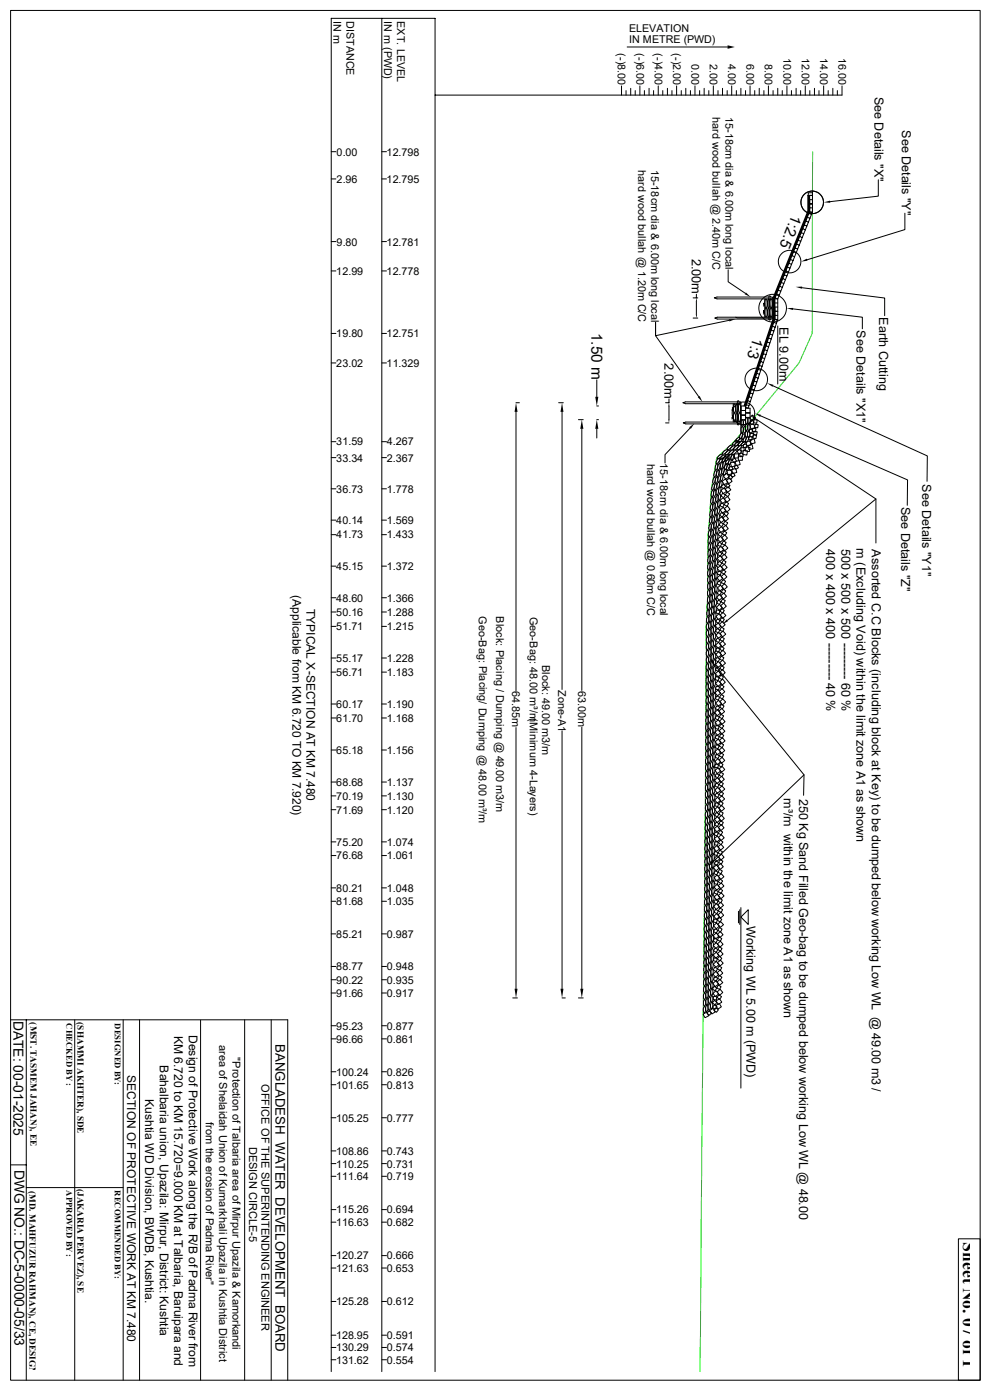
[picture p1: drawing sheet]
<svg xmlns="http://www.w3.org/2000/svg" width="297mm" height="420mm" viewBox="0 0 297 420" stroke-linecap="round" stroke-linejoin="round" font-family="sans-serif">
<defs><g id="words">
<text font-size="5.2" x="288.6" y="372.7" transform="rotate(90 288.6 372.7)">Sheet No. 07 of 17</text>
<g font-size="4.6">
<text x="237.4" y="64.3" transform="rotate(112 237.4 64.3)">1:2.5</text>
<text x="177.3" y="99.9" transform="rotate(90 177.3 99.9)">1.50 m</text>
<text x="225.8" y="101" transform="rotate(108 225.8 101)">1:3</text>
</g>
<g font-size="4.1">
<text x="4" y="306.3" transform="rotate(90 4 306.3)">DATE: 00-01-2025</text>
<text x="4.3" y="351" transform="rotate(90 4.3 351)">DWG NO.: DC-5-0000-05/33</text>
</g>
<text font-size="4" x="82.6" y="313.3" transform="rotate(90 82.6 313.3)">BANGLADESH WATER DEVELOPMENT BOARD</text>
<g font-size="3.9">
<text x="207.3" y="77.6" transform="rotate(90 207.3 77.6)">2.00m</text>
<text x="199.1" y="109" transform="rotate(90 199.1 109)">2.00m</text>
</g>
<g font-size="3.8">
<text x="262.1" y="29" transform="rotate(90 262.1 29)">See Details &quot;X&quot;</text>
<text x="270.3" y="39" transform="rotate(90 270.3 39)">See Details &quot;Y&quot;</text>
<text x="263.5" y="95.2" transform="rotate(90 263.5 95.2)">Earth Cutting</text>
<text x="233.6" y="98.2" transform="rotate(90 233.6 98.2)">EL 9.00m</text>
<text x="256.7" y="99.1" transform="rotate(90 256.7 99.1)">See Details &quot;X1&quot;</text>
<text x="276.4" y="145.2" transform="rotate(90 276.4 145.2)">See Details &quot;Y1&quot;</text>
<text x="270.1" y="152.1" transform="rotate(90 270.1 152.1)">See Details &quot;Z&quot;</text>
<text x="247.6" y="164.8" transform="rotate(90 247.6 164.8)">400 x 400 x 400 --------- 40 %</text>
<text x="252.2" y="164.6" transform="rotate(90 252.2 164.6)">500 x 500 x 500 --------- 60 %</text>
<text x="256.7" y="164.5" transform="rotate(90 256.7 164.5)">m (Excluding Void) within the limit zone A1 as shown</text>
<text x="261.2" y="164.8" transform="rotate(90 261.2 164.8)">Assorted C.C Blocks (including block at Key) to be dumped below working Low WL @ 49.00 m3 /</text>
<text x="235" y="239.5" transform="rotate(90 235 239.5)">m³/m within the limit zone A1 as shown</text>
<text x="239.5" y="239.6" transform="rotate(90 239.5 239.6)">250 Kg Sand Filled Geo-bag to be dumped below working Low WL @ 48.00</text>
<text x="223.7" y="277.7" transform="rotate(90 223.7 277.7)">Working WL 5.00 m (PWD)</text>
</g>
<g font-size="3.6">
<text x="87.6" y="178.5" transform="rotate(90 87.6 178.5)">(Applicable from KM 6.720 TO KM 7.920)</text>
<text x="91.9" y="182.6" transform="rotate(90 91.9 182.6)">TYPICAL X-SECTION AT KM 7.480</text>
<text x="52.2" y="310.7" transform="rotate(90 52.2 310.7)">KM 6.720 to KM 15.720=9.000 KM at Talbaria, Baruipara and</text>
<text x="56.6" y="310.4" transform="rotate(90 56.6 310.4)">Design of Protective Work along the R/B of Padma River from</text>
<text x="38.1" y="322.6" transform="rotate(90 38.1 322.6)">SECTION OF PROTECTIVE WORK AT KM 7.480</text>
<text x="47.9" y="319.6" transform="rotate(90 47.9 319.6)">Bahalbaria union, Upazila: Mirpur, District: Kushtia</text>
<text x="43.5" y="329.7" transform="rotate(90 43.5 329.7)">Kushtia WD Division, BWDB, Kushtia.</text>
</g>
<g font-size="3.3">
<text x="213.5" y="35.1" transform="rotate(90 213.5 35.1)">hard wood bullah @ 2.40m C/C</text>
<text x="217.4" y="35" transform="rotate(90 217.4 35)">15-18cm dia &amp; 6.00m long local</text>
<text x="191.2" y="51" transform="rotate(90 191.2 51)">hard wood bullah @ 1.20m C/C</text>
<text x="195.2" y="50.9" transform="rotate(90 195.2 50.9)">15-18cm dia &amp; 6.00m long local</text>
<text x="193.9" y="139.1" transform="rotate(90 193.9 139.1)">hard wood bullah @ 0.60m C/C</text>
<text x="197.9" y="139" transform="rotate(90 197.9 139)">15-18cm dia &amp; 6.00m long local</text>
<text x="143.6" y="184.8" transform="rotate(90 143.6 184.8)">Geo-Bag: Placing/ Dumping @ 48.00 m³/m</text>
<text x="148.7" y="184.9" transform="rotate(90 148.7 184.9)">Block: Placing / Dumping @ 49.00 m3/m</text>
<text x="158.7" y="185" transform="rotate(90 158.7 185)">Geo-Bag: 48.00 m³/m(Minimum 4-Layers)</text>
<text x="162.5" y="199.5" transform="rotate(90 162.5 199.5)">Block: 49.00 m3/m</text>
<text x="153.5" y="207.3" transform="rotate(90 153.5 207.3)">64.85m</text>
<text x="167.3" y="207.1" transform="rotate(90 167.3 207.1)">Zone-A1</text>
<text x="173.2" y="207.3" transform="rotate(90 173.2 207.3)">63.00m</text>
<text x="65.7" y="313.5" transform="rotate(90 65.7 313.5)">area of Shelaidah Union of Kumarkhali Upazila in Kushtia District</text>
<text x="69.6" y="317.2" transform="rotate(90 69.6 317.2)">&quot;Protection of Talbaria area of Mirpur Upazila &amp; Kamorkandi</text>
<text x="78.4" y="325.2" transform="rotate(90 78.4 325.2)">OFFICE OF THE SUPERINTENDING ENGINEER</text>
<text x="61.7" y="336.7" transform="rotate(90 61.7 336.7)">from the erosion of Padma River&quot;</text>
<text x="74.6" y="344" transform="rotate(90 74.6 344)">DESIGN CIRCLE-5</text>
</g>
<g font-size="3.2">
<text x="100" y="6.4" transform="rotate(90 100 6.4)">IN m</text>
<text x="103.8" y="6.4" transform="rotate(90 103.8 6.4)">DISTANCE</text>
<text x="115.1" y="6.4" transform="rotate(90 115.1 6.4)">IN m (PWD)</text>
<text x="119" y="6.4" transform="rotate(90 119 6.4)">EXT. LEVEL</text>
<text x="188.5" y="9.5">ELEVATION</text>
<text x="185.2" y="16" transform="rotate(90 185.2 16)">(-)8.00</text>
<text x="188.5" y="13">IN METRE (PWD)</text>
<text x="190.7" y="16" transform="rotate(90 190.7 16)">(-)6.00</text>
<text x="196.2" y="16" transform="rotate(90 196.2 16)">(-)4.00</text>
<text x="201.7" y="16" transform="rotate(90 201.7 16)">(-)2.00</text>
<text x="234.8" y="17.5" transform="rotate(90 234.8 17.5)">10.00</text>
<text x="240.3" y="17.5" transform="rotate(90 240.3 17.5)">12.00</text>
<text x="245.8" y="17.5" transform="rotate(90 245.8 17.5)">14.00</text>
<text x="251.3" y="17.5" transform="rotate(90 251.3 17.5)">16.00</text>
<text x="207.2" y="19.3" transform="rotate(90 207.2 19.3)">0.00</text>
<text x="212.7" y="19.3" transform="rotate(90 212.7 19.3)">2.00</text>
<text x="218.2" y="19.3" transform="rotate(90 218.2 19.3)">4.00</text>
<text x="223.7" y="19.3" transform="rotate(90 223.7 19.3)">6.00</text>
<text x="229.2" y="19.3" transform="rotate(90 229.2 19.3)">8.00</text>
<text x="100.9" y="46.7">0.00</text>
<text x="115.9" y="46.7">12.798</text>
<text x="100.9" y="54.8">2.96</text>
<text x="115.9" y="54.8">12.795</text>
<text x="100.9" y="73.7">9.80</text>
<text x="115.9" y="73.7">12.781</text>
<text x="100.8" y="82.4">12.99</text>
<text x="115.9" y="82.4">12.778</text>
<text x="100.8" y="101.2">19.80</text>
<text x="115.9" y="101.2">12.751</text>
<text x="100.8" y="110.1">23.02</text>
<text x="115.9" y="110.1">11.329</text>
<text x="100.8" y="133.6">31.59</text>
<text x="115.9" y="133.6">4.267</text>
<text x="100.8" y="138.5">33.34</text>
<text x="115.9" y="138.5">2.367</text>
<text x="100.8" y="147.8">36.73</text>
<text x="115.9" y="147.8">1.778</text>
<text x="100.8" y="157.2">40.14</text>
<text x="100.8" y="161.5">41.73</text>
<text x="115.9" y="157.2">1.569</text>
<text x="115.9" y="161.5">1.433</text>
<text x="100.8" y="171">45.15</text>
<text x="115.9" y="171">1.372</text>
<text x="100.8" y="180.5">48.60</text>
<text x="100.8" y="184.8">50.16</text>
<text x="115.9" y="180.5">1.366</text>
<text x="115.9" y="184.8">1.288</text>
<text x="100.8" y="189.1">51.71</text>
<text x="115.9" y="189.1">1.215</text>
<text x="100.8" y="198.5">55.17</text>
<text x="100.8" y="202.8">56.71</text>
<text x="115.9" y="198.5">1.228</text>
<text x="115.9" y="202.8">1.183</text>
<text x="100.8" y="212.3">60.17</text>
<text x="115.9" y="212.3">1.190</text>
<text x="100.8" y="216.5">61.70</text>
<text x="115.9" y="216.5">1.168</text>
<text x="100.8" y="226.1">65.18</text>
<text x="115.9" y="226.1">1.156</text>
<text x="100.8" y="235.8">68.68</text>
<text x="100.8" y="239.9">70.19</text>
<text x="115.9" y="235.8">1.137</text>
<text x="115.9" y="239.9">1.130</text>
<text x="100.8" y="244.1">71.69</text>
<text x="115.9" y="244.1">1.120</text>
<text x="100.8" y="253.7">75.20</text>
<text x="100.8" y="257.8">76.68</text>
<text x="115.9" y="253.7">1.074</text>
<text x="115.9" y="257.8">1.061</text>
<text x="100.8" y="267.5">80.21</text>
<text x="115.9" y="267.5">1.048</text>
<text x="100.8" y="271.6">81.68</text>
<text x="115.9" y="271.6">1.035</text>
<text x="100.8" y="281.3">85.21</text>
<text x="115.9" y="281.3">0.987</text>
<text x="100.8" y="291.1">88.77</text>
<text x="115.9" y="291.1">0.948</text>
<text x="100.8" y="295.1">90.22</text>
<text x="100.8" y="299">91.66</text>
<text x="115.9" y="295.1">0.935</text>
<text x="115.9" y="299">0.917</text>
<text x="100.8" y="308.9">95.23</text>
<text x="115.9" y="308.9">0.877</text>
<text x="100.8" y="312.8">96.66</text>
<text x="115.9" y="312.8">0.861</text>
<text x="100.7" y="322.7">100.24</text>
<text x="115.9" y="322.7">0.826</text>
<text x="100.7" y="326.6">101.65</text>
<text x="115.9" y="326.6">0.813</text>
<text x="100.7" y="336.5">105.25</text>
<text x="115.9" y="336.5">0.777</text>
<text x="100.7" y="346.4">108.86</text>
<text x="115.9" y="346.4">0.743</text>
<text x="100.7" y="350.3">110.25</text>
<text x="115.9" y="350.3">0.731</text>
<text x="100.7" y="354.1">111.64</text>
<text x="115.9" y="354.1">0.719</text>
<text x="100.7" y="364">115.26</text>
<text x="115.9" y="364">0.694</text>
<text x="100.7" y="367.8">116.63</text>
<text x="115.9" y="367.8">0.682</text>
<text x="100.7" y="377.8">120.27</text>
<text x="115.9" y="377.8">0.666</text>
<text x="100.7" y="381.5">121.63</text>
<text x="115.9" y="381.5">0.653</text>
<text x="100.7" y="391.6">125.28</text>
<text x="115.9" y="391.6">0.612</text>
<text x="100.7" y="401.7">128.95</text>
<text x="115.9" y="401.7">0.591</text>
<text x="100.7" y="405.4">130.29</text>
<text x="115.9" y="405.4">0.574</text>
<text x="100.7" y="409.1">131.62</text>
<text x="115.9" y="409.1">0.554</text>
</g>
<g font-size="2.8">
<text x="9.1" y="306.7" transform="rotate(90 9.1 306.7)">(MST. TASMEM JAHAN), EE</text>
<text x="23.2" y="306.7" transform="rotate(90 23.2 306.7)">(SHAMMI AKHTER), SDE</text>
<text x="8.8" y="357.3" transform="rotate(90 8.8 357.3)">(MD. MAHFUZUR RAHMAN), CE, DESIGN</text>
<text x="23.2" y="356.7" transform="rotate(90 23.2 356.7)">(JAKARIA PERVEZ), SE</text>
</g>
<g font-size="2.6">
<text x="19.9" y="307" transform="rotate(90 19.9 307)">CHECKED BY :</text>
<text x="34.5" y="307" transform="rotate(90 34.5 307)">DESIGNED BY:</text>
<text x="19.9" y="357.1" transform="rotate(90 19.9 357.1)">APPROVED BY :</text>
<text x="34.5" y="357.1" transform="rotate(90 34.5 357.1)">RECOMMENDED BY:</text>
</g>
</g></defs>
<g fill="none" stroke="#000" stroke-width=".3">
<path d="M3.2 3.1h290.6v411h-290.6zM114.4 5.5v406M188 14.1h30.1M186.3 25.8v2.7M187.6 27.2v1.3M189 26.5v2M190.4 27.2v1.3M191.8 25.8v2.7M193.1 27.2v1.3M194.5 26.5v2M195.9 27.2v1.3M197.3 25.8v2.7"/>
<path d="M198.6 27.2v1.3M200 26.5v2M201.4 27.2v1.3M202.8 25.8v2.7M204.2 27.2v1.3M205.5 26.5v2M206.9 27.2v1.3M208.3 25.8v2.7M209.7 27.2v1.3M211 26.5v2M212.4 27.2v1.3M213.8 25.8v2.7"/>
<path d="M215.2 27.2v1.3M216.5 26.5v2M217.9 27.2v1.3M219.3 25.8v2.7M220.7 27.2v1.3M222 26.5v2M223.4 27.2v1.3M224.8 25.8v2.7M226.2 27.2v1.3M227.5 26.5v2M228.9 27.2v1.3M230.3 25.8v2.7"/>
<path d="M231.7 27.2v1.3M233.1 26.5v2M234.4 27.2v1.3M235.8 25.8v2.7M237.2 27.2v1.3M238.6 26.5v2M239.9 27.2v1.3M241.3 25.8v2.7M242.7 27.2v1.3M244.1 26.5v2M245.4 27.2v1.3M246.8 25.8v2.7"/>
<path d="M248.2 27.2v1.3M249.6 26.5v2M251 27.2v1.3M252.3 25.8v2.7h-121.9M99.3 45.5h1.4M99.3 53.7h1.4M114.4 45.5h1.4M114.4 53.7h1.4M242.4 58.6v4.8l-10.5 26.1v6.2l-8.6 26.1M243.5 57.8h-1.3v.8h1.3h-.8v5M243.5 59.9h-.8v3.7h.8M243.5 58.6h-1.4v4.7l-10.4 26.1v6.2l-8.7 26.2"/>
<path d="M243.5 57.4v6.2M263.2 53.9v4.9l-14.4 1.7M99.3 72.5h1.4M114.4 72.5h1.4M236.4 79l.8 .3M236.9 77.9l.8 .2M237.4 76.7l.7 .3M237.8 75.6l.8 .3M238.3 74.4l.8 .3M238.8 73.2l.7 .3M239.2 72.1l.8 .3M239.6 71l.8 .2"/>
<path d="M240.1 69.8l.8 .3M240.6 68.6l.7 .4M241 67.5l.8 .3M241.5 66.3l.8 .3M242 65.2l.7 .3M242.4 64.1l.8 .2M242.6 63.6l.8 .3M242.7 61.1h.8M242.7 63.5l-10.5 26v6.3M242.7 62.4h.8M243.5 63.6l-10.4 26.1M271.2 64v4.9l-29.3 9"/>
<path d="M99.3 81.3h1.4M114.4 81.3h1.4M207.7 89.4h1.4M207.7 95.4h1.4M208.7 88.3v1.1M208.7 90.5v3.8M214.1 89.4l.8-.3h16.6v.6h-16.6zM218.2 80.9v3.6l5.2 3.5M218.5 96.1l-22 4.6v-4v4l12.9 18.3M220.5 95.2l.5 .2h10.5M229.2 93.5l-.4-.3 .4 .3-.4 .4M229.2 93.9l-.4-.4 .4 .4-.4 .3"/>
<path d="M229.2 91.1l-.3-.3 .3 .3-.4 .4M229.2 91.4l-.3-.3 .3 .3-.4 .4M229.2 89.7v5.5M229.4 89.7a1.54 1.54 0 0 1 .5 1.9l-.2 .8a1.54 1.54 0 0 1-.5-1.9zM229.4 92.5a1.54 1.54 0 0 1 .5 1.8l-.2 .8a1.54 1.54 0 0 1-.5-1.9zM230.2 89.7a1.54 1.54 0 0 1 .5 1.9l-.2 .8a1.54 1.54 0 0 1-.5-1.9zM230.2 92.5a1.54 1.54 0 0 1 .5 1.8l-.2 .8a1.54 1.54 0 0 1-.5-1.9zM230.4 95.1l.4-.3 .1 .4M230.4 95.7l.2 .3 .3-.3M230.4 89.1l.4-.3 .1 .3M230.4 89.6l.2 .4 .3-.4M230.4 89.2l.1 6.7"/>
<path d="M231 89.7a1.54 1.54 0 0 1 .4 1.9l-.2 .7a1.54 1.54 0 0 1-.4-1.8zM231 92.4a1.54 1.54 0 0 1 .4 1.9l-.2 .7a1.54 1.54 0 0 1-.4-1.8zM231.1 99.1l.8 .2M231.5 89.7v6h-16.5l-.8-.3 .8-.2h16.5M231.5 97.9l.8 .3M231.9 96.7l.8 .3M232.2 95.8l.8 .3M232.2 93.4h.9zM232.2 94.6h.9M232.2 93.4h.9M232.2 90.9h.9M232.2 95.7l-8.8 26.5 .8 .2"/>
<path d="M232.2 89.7h.9M232.3 89.4l.8 .3M232.7 88.2l.8 .3M233.1 92.1h-.9v3.7h.9M233.1 89.7v6.1M233.1 97.8v17.4M233.1 95.8l-8.9 26.7M233.2 87l.8 .4M233.7 85.9l.7 .3M234.1 84.8l.8 .2M234.6 83.6l.8 .3M235.1 82.5l.7 .3"/>
<path d="M235.5 81.3l.8 .3M236 80.1l.7 .3M237.7 92.7l20.7 2.5v3.4M240.4 86.3l24.7 3.1v5.3M99.3 100h1.4M99.3 108.9h1.4M114.4 100h1.4M114.4 108.9h1.4M178.9 114v5M200.5 119.7v1.1h-1M224.5 119l.8 .3M224.9 117.9l.7 .3"/>
<path d="M225.3 116.7l.7 .3M225.6 115.5l.8 .3M226 114.3l.8 .3M226.4 113.2l.8 .3M226.8 112l.8 .3M227.2 110.8l.8 .3M227.6 109.6l.8 .3M228 108.5l.8 .3M228.4 107.3l.8 .3M228.8 106.1l.8 .3M229.2 104.9l.8 .3M229.6 103.8l.7 .2"/>
<path d="M230 102.6l.7 .3M230.3 101.4l.8 .3M230.7 100.2l.8 .3M231.6 115.7l46.3 21.1-.1 7.6M99.3 132.5h1.4M99.3 137.3h1.4M114.4 132.5h1.4M114.4 137.3h1.4M154.6 120.8h1.1M154.6 123.6v83.6M167.4 120.8h1.4M168.4 123.6v83.2"/>
<path d="M173.4 125.9h1.4M174.4 128.7v78.4M178.9 121.8h.5M178.9 125.9h.5M178.9 128.7v2.7M199.5 126.9h1M200.5 121.9v3.9M204.6 120.8l.8-.2h16.6v.5h-16.6zM206.8 128.4l-7.5 8v2.5M214.7 139.3l.1-.2a1.21 1.21 0 0 1-.3 1.9l-.2-.6zM215 137.9l.6-.5a1.18 1.18 0 0 1-.7 1.7l-.3-.2zM215.4 139.2l.1-.1a1.21 1.21 0 0 1-.3 1.9l-.1-.6z"/>
<path d="M215.4 136.7l.9-.4a1.08 1.08 0 0 1-1.1 1.3l-.2-.2zM215.9 137.8l.5-.4a1.18 1.18 0 0 1-.7 1.6l-.3-.1zM216.2 138.9l.1-.2a1.21 1.21 0 0 1-.3 1.9l-.1-.6zM216.2 136.9l.9-.4a1.08 1.08 0 0 1-1.1 1.3l-.2-.2zM216.8 137.4l.6-.5a1.18 1.18 0 0 1-.7 1.7l-.3-.2zM217 135.4l.8-.5a1.08 1.08 0 0 1-1.1 1.4l-.2-.2zM217 138.5l.1-.2a1.21 1.21 0 0 1-.4 1.9l-.1-.6zM217.3 136.8l.9-.4a1.08 1.08 0 0 1-1.2 1.3l-.2-.2zM217.6 139.2l.1-.1a1.23 1.23 0 0 1-.6 1.8v-.6zM217.8 135.6l.9-.5a1.08 1.08 0 0 1-1.2 1.3l-.2-.2zM217.8 137.1l.5-.5a1.18 1.18 0 0 1-.7 1.7l-.3-.2zM217.8 138.2l.6-.5a1.18 1.18 0 0 1-.7 1.7l-.3-.2z"/>
<path d="M218.2 139.3l.2-.1a1.23 1.23 0 0 1-.6 1.8v-.7zM218.3 136.8l.9-.4a1.08 1.08 0 0 1-1.1 1.3l-.3-.2zM218.4 134l.9-.5a1.08 1.08 0 0 1-1.2 1.4l-.2-.2zM218.8 137.7l.1-.1a1.23 1.23 0 0 1-.5 1.8l-.1-.6zM218.9 135.5l.9-.5a1.08 1.08 0 0 1-1.2 1.4l-.2-.3zM218.9 138.9l1.2-.3 .3 1.1-1.2 .4zM219.2 134.2l.9-.5a1.08 1.08 0 0 1-1.1 1.3l-.2-.2zM219.4 138l.9-.5 .4 .8-.8 .5zM219.5 136.4l.2-.1a1.23 1.23 0 0 1-.6 1.8l-.1-.6zM219.7 132.8l1.1-.7a1.26 1.26 0 0 1-1.3 1.3zM219.7 125l-.3-.4 .3 .4-.4 .3M219.7 125.3l-.3-.3 .3 .3-.4 .4"/>
<path d="M219.8 122.6l-.4-.4 .4 .4-.4 .3M219.8 122.9l-.4-.4 .4 .4-.4 .3M219.8 121.1v5.5M219.8 135.5l.9-.5a1.08 1.08 0 0 1-1.1 1.4l-.2-.3zM220 121.2a1.54 1.54 0 0 1 .5 1.9l-.2 .7a1.54 1.54 0 0 1-.5-1.8zM220 123.9a1.54 1.54 0 0 1 .5 1.9l-.2 .7a1.54 1.54 0 0 1-.5-1.8zM220 140l.8-.5 .5 .8-.8 .5zM220.1 136.2l1.2-.1 .1 1.3h-1.3zM220.3 134.1l.9-.5a1.08 1.08 0 0 1-1.2 1.4l-.2-.3zM220.3 138.5l1.2-.3 .3 1.2-1.2 .3zM220.4 133.1l1.1-.7a1.26 1.26 0 0 1-1.3 1.3zM220.5 132l1.1-.8a1.26 1.26 0 0 1-1.3 1.3z"/>
<path d="M220.8 121.2a1.54 1.54 0 0 1 .4 1.8l-.2 .8a1.54 1.54 0 0 1-.4-1.9zM220.8 123.9a1.54 1.54 0 0 1 .4 1.9l-.2 .7a1.54 1.54 0 0 1-.4-1.8zM220.9 135.4l.8-.6 .5 .8-.8 .6zM221 126.6l.3-.3 .2 .3M221 127.1l.1 .4 .4-.4M221 120.5l.3-.3 .2 .4M221 121.1l.1 .3 .4-.3M221 120.6v6.7M221.2 136.9l1.3-.1v1.3h-1.2zM221.2 132.2l1.1-.8a1.26 1.26 0 0 1-1.3 1.4zM221.3 134.1l.9-.5a1.08 1.08 0 0 1-1.1 1.4l-.2-.3zM221.4 133.1l1.1-.8a1.26 1.26 0 0 1-1.3 1.4z"/>
<path d="M221.5 121.2a1.54 1.54 0 0 1 .5 1.8l-.2 .8a1.54 1.54 0 0 1-.5-1.9zM221.5 123.9a1.54 1.54 0 0 1 .5 1.8l-.2 .8a1.54 1.54 0 0 1-.5-1.9zM221.7 136.1l.9-.2 .2 1-1 .1zM222 134.4l.9-.2 .2 1-.9 .2zM222 124.5h1.4v1.4h-1.4zM222 122.1v4.6M222 123.1h1.4v-1.3h-1.4v1.3h1.4M222 126.6h-16.5l-.7 .3 .7 .3h16.5M222 121.1v6.1M222 127.2v2.8M222.1 130l.3-.2a1.49 1.49 0 0 1-.7 1.9v-.7zM222.2 133.1l1.2-.7a1.26 1.26 0 0 1-1.4 1.3z"/>
<path d="M222.3 126a1.13 1.13 0 0 1 .3 1.8l-.1 .1a1.59 1.59 0 0 1-.2-1.9zM222.3 128a1.13 1.13 0 0 1 .3 1.8l-.1 .1a1.59 1.59 0 0 1-.2-1.9zM222.8 133.4l.9-.2 .2 1-1 .1zM222.8 130.2l.3-.1a1.49 1.49 0 0 1-.7 1.8l-.1-.6zM222.8 135.1l1.2 .2-.2 1.2-1.2-.2zM223 126a1.13 1.13 0 0 1 .3 1.8l-.1 .1a1.59 1.59 0 0 1-.2-1.9zM223 128a1.13 1.13 0 0 1 .3 1.8l-.1 .1a1.59 1.59 0 0 1-.2-1.9zM223.2 131l.3-.1a1.49 1.49 0 0 1-.7 1.8v-.6zM223.4 123.9h1.4v1.3h-1.4zM223.4 123.1v1.4h-1.4M223.4 123.1h-1.4v1.4h1.4M223.4 123.9h1.4v-1.4h-1.4v1.4h1.4"/>
<path d="M223.5 132.6l1.2-.4 .4 1.2-1.2 .4zM223.6 134l1.2 .2-.2 1.3-1.2-.2zM223.6 129.4a1.13 1.13 0 0 1 .3 1.7l-.2 .2a1.59 1.59 0 0 1-.1-1.9zM223.6 127.3a1.13 1.13 0 0 1 .3 1.8l-.1 .1a1.59 1.59 0 0 1-.2-1.9zM223.6 125.3a1.13 1.13 0 0 1 .3 1.8l-.1 .1a1.59 1.59 0 0 1-.2-1.9zM223.7 121.4l.8 .3M224 131.1l.2-.1a1.27 1.27 0 0 1-.7 1.8l.1-1zM224.1 120.2l.8 .3M224.2 133.6l1.2-.3 .3 1.3-1.2 .3zM224.2 129.4a1.13 1.13 0 0 1 .3 1.7l-.1 .2a1.59 1.59 0 0 1-.2-1.9zM224.3 127.3a1.13 1.13 0 0 1 .3 1.8l-.1 .1a1.59 1.59 0 0 1-.2-1.9zM224.4 125.3a1.13 1.13 0 0 1 .3 1.8l-.2 .1a1.59 1.59 0 0 1-.1-1.9z"/>
<path d="M224.5 130.9l1 .2-.2 1-1-.2zM224.7 128.8l.9 .1-.2 1-.9-.2zM224.7 127.5l1.2-.3 .3 1.2-1.2 .3zM224.8 132l1.2-.3 .3 1.2-1.2 .2zM224.9 130l.9 .1-.2 1-.9-.2zM225 126.1l.9 .2-.2 1-1-.2zM225.5 124.5l.9 .8-.8 .9-.9-.8zM225.6 128.4l1 .2-.2 1-1-.2zM225.8 130.5l.9 .1-.2 1-.9-.2zM226 129.4l.9 .1-.2 1-.9-.2zM226 125.9l.9 .1-.1 1-1-.2zM226.3 127.3l.9 .1-.1 1-1-.2z"/>
<path d="M226.4 125.6l36.1 24.1v13.2M228 124.8l44 19.2-.1 7.6M99.3 146.6h1.4M99.3 156h1.4M114.4 146.6h1.4M114.4 156h1.4M212.6 159.1a1.18 1.18 0 0 1 .1 1.9h-.1a1.43 1.43 0 0 1 0-1.9zM212.8 157.1a1.18 1.18 0 0 1 .1 1.9h-.2a1.43 1.43 0 0 1 .1-1.9zM213 155.1a1.18 1.18 0 0 1 .1 1.8l-.2 .1a1.43 1.43 0 0 1 .1-1.9zM213.1 153.2a1.18 1.18 0 0 1 0 1.8l-.1 .1a1.43 1.43 0 0 1 .1-1.9zM213.2 151.2a1.18 1.18 0 0 1 .1 1.8l-.2 .1a1.43 1.43 0 0 1 .1-1.9zM213.4 149.2a1.18 1.18 0 0 1 0 1.8l-.1 .1a1.43 1.43 0 0 1 .1-1.9z"/>
<path d="M213.4 159a1.18 1.18 0 0 1 0 1.8l-.1 .1a1.43 1.43 0 0 1 .1-1.9zM213.5 147.2a1.18 1.18 0 0 1 0 1.8l-.1 .1a1.43 1.43 0 0 1 .1-1.9zM213.5 157a1.18 1.18 0 0 1 .1 1.8l-.2 .1a1.43 1.43 0 0 1 .1-1.9zM213.7 145.3l.1-.1a1.21 1.21 0 0 1-.4 1.8l-.1-.6zM213.7 155a1.18 1.18 0 0 1 .1 1.8l-.1 .1a1.43 1.43 0 0 1 0-1.9zM213.8 153a1.18 1.18 0 0 1 .1 1.9h-.2a1.43 1.43 0 0 1 .1-1.9zM214 143.3l.1-.1a1.21 1.21 0 0 1-.4 1.8l-.1-.6zM214 151a1.18 1.18 0 0 1 0 1.9l-.1 .1a1.43 1.43 0 0 1 .1-2zM214.1 149.1a1.18 1.18 0 0 1 0 1.8l-.1 .1a1.43 1.43 0 0 1 .1-1.9zM214.2 158.5a1.18 1.18 0 0 1 0 1.9h-.1a1.43 1.43 0 0 1 .1-1.9zM214.2 147a1.18 1.18 0 0 1 0 1.8l-.1 .1a1.43 1.43 0 0 1 .1-1.9zM214.3 141.3l.1-.1a1.21 1.21 0 0 1-.3 1.8l-.1-.5z"/>
<path d="M214.3 156.5a1.18 1.18 0 0 1 .1 1.9l-.2 .1a1.43 1.43 0 0 1 .1-2zM214.4 145.2l.1-.1a1.21 1.21 0 0 1-.3 1.8l-.2-.6zM214.5 154.6a1.18 1.18 0 0 1 0 1.8l-.1 .1a1.43 1.43 0 0 1 .1-1.9zM214.6 152.6a1.18 1.18 0 0 1 .1 1.8l-.2 .1a1.43 1.43 0 0 1 .1-1.9zM214.7 143.3l.1-.2a1.21 1.21 0 0 1-.3 1.9l-.2-.6zM214.7 150.6a1.18 1.18 0 0 1 .1 1.8l-.2 .1a1.43 1.43 0 0 1 .1-1.9zM214.9 148.6a1.18 1.18 0 0 1 0 1.9h-.1a1.43 1.43 0 0 1 .1-1.9zM214.9 158.1a1.18 1.18 0 0 1 .1 1.8l-.2 .1a1.43 1.43 0 0 1 .1-1.9zM215 146.6a1.18 1.18 0 0 1 0 1.8l-.1 .1a1.43 1.43 0 0 1 .1-1.9zM215.1 141.2l.1-.1a1.21 1.21 0 0 1-.4 1.9l-.1-.6zM215.1 156.1a1.18 1.18 0 0 1 0 1.8l-.1 .1a1.43 1.43 0 0 1 .1-1.9zM215.2 144.8l.1-.1a1.21 1.21 0 0 1-.3 1.9l-.2-.6z"/>
<path d="M215.3 154.1a1.18 1.18 0 0 1 0 1.8l-.1 .1a1.43 1.43 0 0 1 .1-1.9zM215.3 158.8l.9-.8 .8 1-.9 .7zM215.3 155.8l1-.8 .8 1-.9 .8zM215.4 152.1a1.18 1.18 0 0 1 0 1.9l-.1 .1a1.43 1.43 0 0 1 .1-2zM215.5 142.9l.1-.2a1.21 1.21 0 0 1-.3 1.9l-.2-.6zM215.5 150.2a1.18 1.18 0 0 1 0 1.8l-.1 .1a1.43 1.43 0 0 1 .1-1.9zM215.6 148.2a1.18 1.18 0 0 1 0 1.8l-.1 .1a1.43 1.43 0 0 1 .1-1.9zM215.7 159.6l.8 .5-.5 .9-.8-.6zM215.7 146.1a1.18 1.18 0 0 1 .1 1.9h-.2a1.43 1.43 0 0 1 .1-1.9zM215.8 153l1-.8 .8 1-1 .7zM215.8 150.1l.9-.8 .9 1-1 .7zM215.9 140.8l.1-.1a1.21 1.21 0 0 1-.4 1.9l-.1-.6z"/>
<path d="M216 144.4l.1-.1a1.21 1.21 0 0 1-.3 1.9l-.2-.6zM216 156.7l.8 .5-.5 .8-.8-.5zM216 147.2l1-.9 .8 1-1 .8zM216.2 153.8l.8 .5-.5 .8-.8-.5zM216.2 150.9l.9 .5-.5 .8-.8-.5zM216.3 142.5l.1-.1a1.21 1.21 0 0 1-.3 1.8l-.2-.6zM216.4 144.4l1-.7 .7 1-1 .7zM216.5 158.4l1-.8 .8 1-1 .7zM216.6 155.4l1-.8 .7 1-.9 .8zM216.6 148l.8 .5-.5 .8-.8-.5zM216.6 140.5l.1-.2a1.21 1.21 0 0 1-.3 1.9l-.1-.6zM216.7 145.3l.8 .5-.6 .8-.7-.5z"/>
<path d="M216.8 142.7l1-.7 .7 1-1 .8zM217 159.3l.8 .5-.5 .8-.8-.5zM217 152.6l1-.8 .8 1-1 .8zM217 149.7l1-.8 .8 1-1 .8zM217.3 156.4l.8 .4-.5 .9-.8-.5zM217.3 146.8l.9-.8 .8 .9-.9 .8zM217.3 140.8h.2a1.23 1.23 0 0 1-.6 1.7l-.1-.6zM217.5 153.5l.8 .4-.5 .9-.8-.5zM217.6 150.5l.8 .5-.5 .9-.9-.5zM217.7 144.1l1-.7 .7 1-1 .7zM217.8 147.7l.9 .5-.5 .8-.8-.5zM217.8 141.2l1.3-.3 .3 1.2-1.2 .4z"/>
<path d="M218 145.1l.8 .5-.6 .8-.7-.5zM218.4 140.3l.8-.5 .5 .9-.8 .5zM218.8 142.5l.8 .6-.6 .8-.8-.6zM219 142.4l.8-.5 .5 .8-.8 .5zM219.3 140.9l1.2-.4 .3 1.2-1.2 .4zM262.5 149.7l-44.5 36.4M99.3 160.4h1.4M99.3 169.8h1.4M99.3 179.3h1.4M114.4 160.4h1.4M114.4 169.8h1.4M114.4 179.3h1.4"/>
<path d="M212.3 169.1l.1-.1a1.24 1.24 0 0 1-.1 1.8l-.2-.9zM212.3 171l.1-.1a1.24 1.24 0 0 1-.1 1.9l-.2-.9zM212.3 177a1.24 1.24 0 0 1 0 1.9 1.91 1.91 0 0 1 0-1.9zM212.3 179a1.24 1.24 0 0 1 0 1.9 1.91 1.91 0 0 1 0-1.9zM212.3 167.1l.2-.1a1.24 1.24 0 0 1-.2 1.8l-.2-.9zM212.3 172.9a1.24 1.24 0 0 1 0 1.9 1.91 1.91 0 0 1 0-1.9zM212.3 175a1.24 1.24 0 0 1 0 1.9 1.91 1.91 0 0 1 0-1.9zM212.4 161.2l.2-.1a1.24 1.24 0 0 1-.2 1.9l-.2-.9zM212.4 163.2l.2-.1a1.24 1.24 0 0 1-.2 1.8l-.2-.9zM212.5 165a1.24 1.24 0 0 1-.2 1.9 1.87 1.87 0 0 1 .2-1.9zM213 176.6a1.24 1.24 0 0 1 0 1.9 1.91 1.91 0 0 1 0-1.9zM213 178.6a1.24 1.24 0 0 1 0 1.9 1.91 1.91 0 0 1 0-1.9z"/>
<path d="M213.1 167l.1-.2a1.24 1.24 0 0 1-.2 1.9l-.1-.9zM213.1 172.6a1.24 1.24 0 0 1 0 1.9 1.91 1.91 0 0 1 0-1.9zM213.1 174.6a1.24 1.24 0 0 1 0 1.9 1.91 1.91 0 0 1 0-1.9zM213.1 165l.1-.1a1.24 1.24 0 0 1-.1 1.9l-.2-.9zM213.1 163.1l.2-.2a1.24 1.24 0 0 1-.2 1.9l-.2-.9zM213.1 168.8a1.24 1.24 0 0 1-.1 1.9 1.87 1.87 0 0 1 .1-1.9zM213.1 170.8a1.24 1.24 0 0 1-.1 1.8 1.87 1.87 0 0 1 .1-1.8zM213.3 161a1.24 1.24 0 0 1-.2 1.9 1.87 1.87 0 0 1 .2-1.9zM213.7 176.1a1.24 1.24 0 0 1 0 2 1.91 1.91 0 0 1 0-2zM213.7 178.2a1.24 1.24 0 0 1 0 1.9 1.91 1.91 0 0 1 0-1.9zM213.8 168.5l.1-.1a1.24 1.24 0 0 1-.2 1.8l-.1-.9zM213.8 170.4l.1-.1a1.24 1.24 0 0 1-.2 1.9l-.1-.9z"/>
<path d="M213.8 172.1a1.24 1.24 0 0 1 0 1.9 1.91 1.91 0 0 1 0-1.9zM213.8 174.2a1.24 1.24 0 0 1 0 1.9 1.91 1.91 0 0 1 0-1.9zM213.8 166.5l.2-.1a1.24 1.24 0 0 1-.2 1.8l-.2-.9zM213.9 164.5l.1-.1a1.24 1.24 0 0 1-.2 1.9l-.1-.9zM213.9 160.7l.1-.2a1.24 1.24 0 0 1-.1 1.9l-.2-.9zM213.9 162.6l.1-.1a1.24 1.24 0 0 1-.1 1.8l-.2-.9zM214.4 179.8a1.24 1.24 0 0 1 0 1.9 1.91 1.91 0 0 1 0-1.9zM214.5 177.8a1.24 1.24 0 0 1 0 1.9 1.91 1.91 0 0 1 0-1.9zM214.5 171.7a1.24 1.24 0 0 1 0 2 1.91 1.91 0 0 1 0-2zM214.5 173.7a1.24 1.24 0 0 1 0 1.9 1.91 1.91 0 0 1 0-1.9zM214.5 175.8a1.24 1.24 0 0 1 0 1.9 1.91 1.91 0 0 1 0-1.9zM214.5 168l.2-.1a1.24 1.24 0 0 1-.2 1.9l-.2-.9z"/>
<path d="M214.5 169.9l.2-.1a1.24 1.24 0 0 1-.2 1.9l-.2-.9zM214.6 166l.1-.1a1.24 1.24 0 0 1-.2 1.9l-.1-.9zM214.6 164l.2-.1a1.24 1.24 0 0 1-.2 1.9l-.2-.9zM214.7 160.2l.1-.1a1.24 1.24 0 0 1-.2 1.8l-.1-.9zM214.7 162.1l.1-.1a1.24 1.24 0 0 1-.2 1.8l-.1-.9zM214.8 179.2l.9-.8 .8 .9-.9 .8zM214.9 173.4l.9-.8 .8 .9-.9 .8zM214.9 170.5l1-.8 .8 .9-.9 .8zM214.9 167.5l1-.8 .8 .9-1 .8zM215 176.4l.9-.8 .8 .9-.9 .8zM215.1 161.7l.9-.8 .8 .9-.9 .8zM215.1 164.7l1-.8 .8 .9-.9 .9z"/>
<path d="M215.2 171.3l1 .2-.3 1-.9-.2zM215.3 174.3l.9 .5-.5 .8-.8-.5zM215.4 177.2l.8 .4-.4 .9-.9-.5zM215.5 168.4l.8 .5-.4 .8-.9-.5zM215.5 165.5l.9 .5-.5 .8-.8-.4zM215.5 162.6l.8 .5-.4 .9-.8-.5zM216 178.7l.9-.8 .8 1-.9 .8zM216.1 173l.9-.9 .8 1-.9 .8zM216.2 170.1l.9-.8 .8 .9-.9 .8zM216.2 167.1l.9-.8 .8 .9-.9 .9zM216.2 175.9l1-.8 .8 1-1 .8zM216.3 161.3l.9-.8 .8 .9-.9 .9z"/>
<path d="M216.4 164.3l.9-.8 .8 .9-.9 .8zM216.5 179.7l.9 .5-.5 .8-.8-.4zM216.6 173.9l.9 .5-.5 .8-.8-.4zM216.7 176.8l.8 .4-.5 .9-.8-.5zM216.7 170.9l.9 .6-.6 .8-.8-.6zM216.8 168.1l.8 .4-.5 .9-.8-.5zM216.8 162.3l.8 .4-.4 .9-.9-.5zM216.8 165.1l.9 .5-.5 .9-.8-.5zM99.3 183.6h1.4M99.3 187.9h1.4M99.3 197.4h1.4M114.4 183.6h1.4"/>
<path d="M114.4 187.9h1.4M114.4 197.4h1.4M211.9 199.1a1.24 1.24 0 0 1 0 1.9 1.91 1.91 0 0 1 0-1.9zM211.9 187.1a1.24 1.24 0 0 1 0 1.9 1.91 1.91 0 0 1 0-1.9zM211.9 189.1a1.24 1.24 0 0 1 0 1.9 1.91 1.91 0 0 1 0-1.9zM211.9 191.1a1.24 1.24 0 0 1 0 1.9 1.91 1.91 0 0 1 0-1.9zM211.9 193.1a1.24 1.24 0 0 1 0 1.9 1.91 1.91 0 0 1 0-1.9zM211.9 195.1a1.24 1.24 0 0 1 0 1.9 1.91 1.91 0 0 1 0-1.9zM211.9 197.1a1.24 1.24 0 0 1 0 1.9 1.91 1.91 0 0 1 0-1.9zM212 185a1.24 1.24 0 0 1 0 1.9 1.91 1.91 0 0 1 0-1.9zM212.1 183a1.24 1.24 0 0 1 0 1.9 1.91 1.91 0 0 1 0-1.9zM212.2 181a1.24 1.24 0 0 1 0 1.9 1.91 1.91 0 0 1 0-1.9z"/>
<path d="M212.6 198.8a1.24 1.24 0 0 1 0 1.9 1.91 1.91 0 0 1 0-1.9zM212.6 186.7a1.24 1.24 0 0 1 0 1.9 1.91 1.91 0 0 1 0-1.9zM212.6 188.7a1.24 1.24 0 0 1 0 1.9 1.91 1.91 0 0 1 0-1.9zM212.6 190.7a1.24 1.24 0 0 1 0 1.9 1.91 1.91 0 0 1 0-1.9zM212.6 192.7a1.24 1.24 0 0 1 0 1.9 1.91 1.91 0 0 1 0-1.9zM212.6 194.7a1.24 1.24 0 0 1 0 1.9 1.91 1.91 0 0 1 0-1.9zM212.6 196.7a1.24 1.24 0 0 1 0 1.9 1.91 1.91 0 0 1 0-1.9zM212.7 184.7a1.24 1.24 0 0 1 0 1.9 1.91 1.91 0 0 1 0-1.9zM212.8 182.7a1.24 1.24 0 0 1 0 1.9 1.91 1.91 0 0 1 0-1.9zM212.9 180.6a1.24 1.24 0 0 1 0 1.9 1.91 1.91 0 0 1 0-1.9zM213.3 198.3a1.24 1.24 0 0 1 0 1.9 1.91 1.91 0 0 1 0-1.9zM213.4 186.2a1.24 1.24 0 0 1 0 1.9 1.91 1.91 0 0 1 0-1.9z"/>
<path d="M213.4 188.3a1.24 1.24 0 0 1 0 1.9 1.91 1.91 0 0 1 0-1.9zM213.4 190.3a1.24 1.24 0 0 1 0 1.9 1.91 1.91 0 0 1 0-1.9zM213.4 192.3a1.24 1.24 0 0 1 0 1.9 1.91 1.91 0 0 1 0-1.9zM213.4 196.3a1.24 1.24 0 0 1 0 1.9 1.91 1.91 0 0 1 0-1.9zM213.4 194.3a1.24 1.24 0 0 1 0 1.9 1.91 1.91 0 0 1 0-1.9zM213.4 184.2a1.24 1.24 0 0 1 0 1.9 1.91 1.91 0 0 1 0-1.9zM213.5 182.2a1.24 1.24 0 0 1 0 1.9 1.91 1.91 0 0 1 0-1.9zM213.6 180.2a1.24 1.24 0 0 1 0 1.9 1.91 1.91 0 0 1 0-1.9zM213.8 199l27.2 33.5-.2 6.1M214 199.9a1.24 1.24 0 0 1 0 1.9 1.91 1.91 0 0 1 0-1.9zM214 197.9a1.24 1.24 0 0 1 0 1.9 1.91 1.91 0 0 1 0-1.9zM214.1 185.8a1.24 1.24 0 0 1 0 1.9 1.91 1.91 0 0 1 0-1.9z"/>
<path d="M214.1 187.8a1.24 1.24 0 0 1 0 1.9 1.91 1.91 0 0 1 0-1.9zM214.1 189.9a1.24 1.24 0 0 1 0 1.9 1.91 1.91 0 0 1 0-1.9zM214.1 191.9a1.24 1.24 0 0 1 0 1.9 1.91 1.91 0 0 1 0-1.9zM214.1 195.9a1.24 1.24 0 0 1 0 1.9 1.91 1.91 0 0 1 0-1.9zM214.1 193.8a1.24 1.24 0 0 1 0 1.9 1.91 1.91 0 0 1 0-1.9zM214.2 183.8a1.24 1.24 0 0 1 0 1.9 1.91 1.91 0 0 1 0-1.9zM214.2 181.8a1.24 1.24 0 0 1 0 1.9 1.91 1.91 0 0 1 0-1.9zM214.3 187.7l1-.8 .8 .9-1 .8zM214.4 193.5l.9-.8 .9 .9-1 .9zM214.4 199.3l.9-.8 .9 .9-.9 .8zM214.5 190.5l.9-.8 .9 1-1 .8zM214.5 196.3l.9-.8 .8 .9-.9 .8z"/>
<path d="M214.5 185l1-.9 .8 .9-.9 .9zM214.7 182.2l.9-.9 .9 1-1 .8zM214.7 194.4l.9 .2-.1 .9-1-.2zM214.8 183l.9 .2-.2 .9-.9-.2zM214.8 197.2l.9 .5-.5 .8-.8-.4zM214.9 188.6l.8 .4-.4 .9-.9-.5zM215 191.4l.8 .5-.5 .8-.8-.4zM215 185.7l.8 .4-.5 .9-.8-.5zM215.3 180l.8 .5-.5 .9-.8-.5zM215.6 187.3l.9-.8 .8 .9-.9 .9zM215.6 193.1l1-.8 .8 1-.9 .8zM215.6 198.8l1-.8 .8 1-.9 .8z"/>
<path d="M215.7 190.1l1-.8 .8 .9-.9 .9zM215.7 195.9l1-.8 .8 .9-1 .8zM215.8 184.5l.9-.8 .9 1-1 .8zM215.9 181.7l1-.8 .8 1-1 .8zM216.1 196.8l.9 .5-.5 .9-.9-.5zM216.2 188.2l.8 .4-.4 .9-.9-.5zM216.2 199.7l.8 .5-.4 .8-.9-.4zM216.2 191.1l.9 .5-.5 .8-.8-.5zM216.2 185.3l.9 .5-.5 .8-.8-.5zM216.3 193.9l.7 .6-.5 .8-.8-.6zM216.3 182.6l.8 .5-.6 .8-.7-.6zM99.3 201.6h1.4"/>
<path d="M99.3 211.2h1.4M99.3 215.4h1.4M114.4 201.6h1.4M114.4 211.2h1.4M114.4 215.4h1.4M154.6 218.3v78.3M168.4 219.2v77.4M174.4 218.2v78.4M211.8 217.3a1.24 1.24 0 0 1 0 1.9 1.91 1.91 0 0 1 0-1.9zM211.8 219.3a1.24 1.24 0 0 1 0 1.9 1.91 1.91 0 0 1 0-1.9zM211.8 213.2a1.24 1.24 0 0 1 0 1.9 1.91 1.91 0 0 1 0-1.9zM211.8 215.2a1.24 1.24 0 0 1 0 1.9 1.91 1.91 0 0 1 0-1.9z"/>
<path d="M211.8 201.2a1.24 1.24 0 0 1 0 1.9 1.91 1.91 0 0 1 0-1.9zM211.8 203.2a1.24 1.24 0 0 1 0 1.9 1.91 1.91 0 0 1 0-1.9zM211.8 205.2a1.24 1.24 0 0 1 0 1.9 1.91 1.91 0 0 1 0-1.9zM211.8 207.2a1.24 1.24 0 0 1 0 1.9 1.91 1.91 0 0 1 0-1.9zM211.8 209.2a1.24 1.24 0 0 1 0 1.9 1.91 1.91 0 0 1 0-1.9zM211.8 211.2a1.24 1.24 0 0 1 0 1.9 1.91 1.91 0 0 1 0-1.9zM212.5 216.9a1.24 1.24 0 0 1 0 1.9 1.91 1.91 0 0 1 0-1.9zM212.5 218.9a1.24 1.24 0 0 1 0 1.9 1.91 1.91 0 0 1 0-1.9zM212.5 212.9a1.24 1.24 0 0 1 0 1.9 1.91 1.91 0 0 1 0-1.9zM212.5 214.9a1.24 1.24 0 0 1 0 1.9 1.91 1.91 0 0 1 0-1.9zM212.6 200.8a1.24 1.24 0 0 1 0 1.9 1.91 1.91 0 0 1 0-1.9zM212.6 202.8a1.24 1.24 0 0 1 0 1.9 1.91 1.91 0 0 1 0-1.9z"/>
<path d="M212.6 204.8a1.24 1.24 0 0 1 0 1.9 1.91 1.91 0 0 1 0-1.9zM212.6 206.8a1.24 1.24 0 0 1 0 1.9 1.91 1.91 0 0 1 0-1.9zM212.6 208.9a1.24 1.24 0 0 1 0 1.9 1.91 1.91 0 0 1 0-1.9zM212.6 210.9a1.24 1.24 0 0 1 0 1.9 1.91 1.91 0 0 1 0-1.9zM213.2 216.5a1.24 1.24 0 0 1 0 1.9 1.91 1.91 0 0 1 0-1.9zM213.2 218.4a1.24 1.24 0 0 1 0 1.9 1.91 1.91 0 0 1 0-1.9zM213.2 212.4a1.24 1.24 0 0 1 0 1.9 1.91 1.91 0 0 1 0-1.9zM213.2 214.4a1.24 1.24 0 0 1 0 1.9 1.91 1.91 0 0 1 0-1.9zM213.3 200.4a1.24 1.24 0 0 1 0 1.9 1.91 1.91 0 0 1 0-1.9zM213.3 202.4a1.24 1.24 0 0 1 0 1.9 1.91 1.91 0 0 1 0-1.9zM213.3 204.4a1.24 1.24 0 0 1 0 1.9 1.91 1.91 0 0 1 0-1.9zM213.3 206.4a1.24 1.24 0 0 1 0 1.9 1.91 1.91 0 0 1 0-1.9z"/>
<path d="M213.3 208.4a1.24 1.24 0 0 1 0 1.9 1.91 1.91 0 0 1 0-1.9zM213.3 210.4a1.24 1.24 0 0 1 0 1.9 1.91 1.91 0 0 1 0-1.9zM214 212a1.24 1.24 0 0 1 0 2 1.91 1.91 0 0 1 0-2zM214 214a1.24 1.24 0 0 1 0 1.9 1.91 1.91 0 0 1 0-1.9zM214 216a1.24 1.24 0 0 1 0 1.9 1.91 1.91 0 0 1 0-1.9zM214 218.1a1.24 1.24 0 0 1 0 1.9 1.91 1.91 0 0 1 0-1.9zM214 201.9a1.24 1.24 0 0 1 0 1.9 1.91 1.91 0 0 1 0-1.9zM214 204a1.24 1.24 0 0 1 0 1.9 1.91 1.91 0 0 1 0-1.9zM214 206a1.24 1.24 0 0 1 0 1.9 1.91 1.91 0 0 1 0-1.9zM214 208a1.24 1.24 0 0 1 0 1.9 1.91 1.91 0 0 1 0-1.9zM214 210a1.24 1.24 0 0 1 0 1.9 1.91 1.91 0 0 1 0-1.9zM214.2 213.7l.9-.8 .8 1-.9 .8z"/>
<path d="M214.2 207.8l1-.8 .8 .9-.9 .8zM214.2 219.7l1-.8 .8 .9-.9 .8zM214.3 216.7l1-.8 .8 1-1 .8zM214.4 202.1l.9-.8 .8 .9-.9 .8zM214.4 205l.9-.8 .9 .9-1 .8zM214.5 210.9l.9-.8 .8 .9-.9 .8zM214.6 217.6l.9 .2-.2 .9-.9-.1zM214.7 205.8l.9 .2-.2 1-.9-.2zM214.7 202.9l.9 .5-.5 .8-.9-.4zM214.8 214.7l.8 .4-.5 .9-.8-.5zM214.8 211.7l.9 .5-.5 .8-.8-.4zM214.8 208.7l.9 .5-.5 .9-.8-.5z"/>
<path d="M214.9 200.1l.8 .5-.4 .8-.9-.4zM215.4 213.4l.9-.8 .9 .9-1 .8zM215.5 207.4l.9-.8 .8 .9-.9 .9zM215.5 219.2l.9-.8 .9 1-1 .8zM215.6 216.4l.9-.8 .8 .9-.9 .8zM215.6 201.7l.9-.8 .8 .9-.9 .8zM215.6 204.6l1-.8 .8 .9-.9 .8zM215.7 210.5l.9-.8 .9 .9-1 .9zM216 202.6l.8 .4-.4 .9-.9-.5zM216 214.3l.9 .5-.5 .8-.8-.5zM216.1 217.2l.8 .6-.6 .7-.7-.5zM216.1 208.4l.9 .4-.5 .9-.9-.5z"/>
<path d="M216.2 211.3l.8 .5-.5 .8-.8-.4zM216.2 205.4l.8 .6-.5 .8-.9-.6zM99.3 225h1.4M99.3 234.6h1.4M99.3 238.8h1.4M114.4 225h1.4M114.4 234.6h1.4M114.4 238.8h1.4M211.7 235.4a1.24 1.24 0 0 1 0 1.9 1.91 1.91 0 0 1 0-1.9zM211.7 237.4a1.24 1.24 0 0 1 0 1.9 1.91 1.91 0 0 1 0-1.9zM211.7 239.4a1.24 1.24 0 0 1 0 1.9 1.91 1.91 0 0 1 0-1.9zM211.7 227.3a1.24 1.24 0 0 1 0 1.9 1.91 1.91 0 0 1 0-1.9z"/>
<path d="M211.7 229.4a1.24 1.24 0 0 1 0 1.9 1.91 1.91 0 0 1 0-1.9zM211.7 231.4a1.24 1.24 0 0 1 0 1.9 1.91 1.91 0 0 1 0-1.9zM211.7 233.4a1.24 1.24 0 0 1 0 1.9 1.91 1.91 0 0 1 0-1.9zM211.8 221.3a1.24 1.24 0 0 1 0 1.9 1.91 1.91 0 0 1 0-1.9zM211.8 223.3a1.24 1.24 0 0 1 0 1.9 1.91 1.91 0 0 1 0-1.9zM211.8 225.3a1.24 1.24 0 0 1 0 1.9 1.91 1.91 0 0 1 0-1.9zM212.4 235a1.24 1.24 0 0 1 0 1.9 1.91 1.91 0 0 1 0-1.9zM212.4 237.1a1.24 1.24 0 0 1 0 1.9 1.91 1.91 0 0 1 0-1.9zM212.4 239.1a1.24 1.24 0 0 1 0 1.9 1.91 1.91 0 0 1 0-1.9zM212.4 226.9a1.24 1.24 0 0 1 0 2 1.91 1.91 0 0 1 0-2zM212.4 229a1.24 1.24 0 0 1 0 1.9 1.91 1.91 0 0 1 0-1.9zM212.4 231a1.24 1.24 0 0 1 0 1.9 1.91 1.91 0 0 1 0-1.9z"/>
<path d="M212.4 233a1.24 1.24 0 0 1 0 1.9 1.91 1.91 0 0 1 0-1.9zM212.5 220.9a1.24 1.24 0 0 1 0 1.9 1.91 1.91 0 0 1 0-1.9zM212.5 222.9a1.24 1.24 0 0 1 0 1.9 1.91 1.91 0 0 1 0-1.9zM212.5 225a1.24 1.24 0 0 1 0 1.9 1.91 1.91 0 0 1 0-1.9zM213.1 234.6a1.24 1.24 0 0 1 0 1.9 1.91 1.91 0 0 1 0-1.9zM213.1 236.6a1.24 1.24 0 0 1 0 1.9 1.91 1.91 0 0 1 0-1.9zM213.1 238.6a1.24 1.24 0 0 1 0 1.9 1.91 1.91 0 0 1 0-1.9zM213.1 226.5a1.24 1.24 0 0 1 0 1.9 1.91 1.91 0 0 1 0-1.9zM213.1 228.6a1.24 1.24 0 0 1 0 1.9 1.91 1.91 0 0 1 0-1.9zM213.1 230.5a1.24 1.24 0 0 1 0 2 1.91 1.91 0 0 1 0-2zM213.1 232.6a1.24 1.24 0 0 1 0 1.9 1.91 1.91 0 0 1 0-1.9zM213.2 220.5a1.24 1.24 0 0 1 0 1.9 1.91 1.91 0 0 1 0-1.9z"/>
<path d="M213.2 222.5a1.24 1.24 0 0 1 0 1.9 1.91 1.91 0 0 1 0-1.9zM213.2 224.5a1.24 1.24 0 0 1 0 1.9 1.91 1.91 0 0 1 0-1.9zM213.8 236.2a1.24 1.24 0 0 1 0 1.9 1.91 1.91 0 0 1 0-1.9zM213.8 238.2a1.24 1.24 0 0 1 0 1.9 1.91 1.91 0 0 1 0-1.9zM213.9 228.1a1.24 1.24 0 0 1 0 1.9 1.91 1.91 0 0 1 0-1.9zM213.9 230.1a1.24 1.24 0 0 1 0 1.9 1.91 1.91 0 0 1 0-1.9zM213.9 232.2a1.24 1.24 0 0 1 0 1.9 1.91 1.91 0 0 1 0-1.9zM213.9 234.2a1.24 1.24 0 0 1 0 1.9 1.91 1.91 0 0 1 0-1.9zM213.9 220.1a1.24 1.24 0 0 1 0 1.9 1.91 1.91 0 0 1 0-1.9zM213.9 222.1a1.24 1.24 0 0 1 0 1.9 1.91 1.91 0 0 1 0-1.9zM213.9 224.1a1.24 1.24 0 0 1 0 1.9 1.91 1.91 0 0 1 0-1.9zM213.9 226.1a1.24 1.24 0 0 1 0 1.9 1.91 1.91 0 0 1 0-1.9z"/>
<path d="M214.1 234.1l1-.8 .8 .9-1 .8zM214.2 240l.9-.8 .8 .9-.9 .8zM214.2 237l.9-.8 .9 1-1 .8zM214.2 228.4l1-.8 .8 .9-.9 .9zM214.2 225.5l1-.9 .8 1-.9 .8zM214.2 231.1l1-.8 .8 1-.9 .8zM214.3 222.5l1-.8 .8 1-1 .8zM214.4 229.2l.9 .2-.2 .9-.9-.1zM214.7 234.9l.8 .5-.4 .8-.9-.4zM214.7 237.9l.9 .5-.5 .8-.9-.4zM214.7 232.1l.9 .4-.5 .8-.9-.4zM214.8 226.3l.8 .4-.5 .9-.8-.5z"/>
<path d="M214.8 223.4l.8 .4-.5 .9-.8-.5zM214.8 220.5l.8 .5-.5 .8-.8-.4zM215.3 233.7l1-.8 .8 .9-.9 .8zM215.4 239.6l.9-.8 .9 .9-1 .8zM215.4 236.6l1-.8 .8 .9-.9 .8zM215.5 228l.9-.8 .8 .9-.9 .8zM215.5 225l.9-.8 .8 1-.9 .8zM215.5 230.7l.9-.8 .8 .9-.9 .8zM215.6 222.1l.9-.8 .8 .9-.9 .9zM215.9 228.8l.8 .6-.5 .7-.9-.5zM216 237.5l.8 .5-.4 .8-.9-.4zM216 234.6l.8 .4-.5 .9-.8-.5z"/>
<path d="M216 231.7l.8 .5-.4 .8-.9-.5zM216 225.9l.9 .5-.5 .8-.8-.5zM216 223l.9 .4-.5 .9-.8-.5zM216.1 220.1l.8 .5-.4 .8-.9-.4zM241 232.5l-27.4 26.1M99.3 242.9h1.4M99.3 252.6h1.4M99.3 256.7h1.4M114.4 242.9h1.4M114.4 252.6h1.4M114.4 256.7h1.4M211.5 259.6a1.24 1.24 0 0 1 0 1.9 1.91 1.91 0 0 1 0-1.9z"/>
<path d="M211.5 251.5a1.24 1.24 0 0 1 0 1.9 1.91 1.91 0 0 1 0-1.9zM211.5 253.6a1.24 1.24 0 0 1 0 1.9 1.91 1.91 0 0 1 0-1.9zM211.5 255.6a1.24 1.24 0 0 1 0 1.9 1.91 1.91 0 0 1 0-1.9zM211.5 257.6a1.24 1.24 0 0 1 0 1.9 1.91 1.91 0 0 1 0-1.9zM211.5 249.5a1.24 1.24 0 0 1 0 1.9 1.91 1.91 0 0 1 0-1.9zM211.6 245.5a1.24 1.24 0 0 1 0 1.9 1.91 1.91 0 0 1 0-1.9zM211.6 247.5a1.24 1.24 0 0 1 0 1.9 1.91 1.91 0 0 1 0-1.9zM211.6 243.5a1.24 1.24 0 0 1 0 1.9 1.91 1.91 0 0 1 0-1.9zM211.7 241.4a1.24 1.24 0 0 1 0 1.9 1.91 1.91 0 0 1 0-1.9zM212.2 255.2a1.24 1.24 0 0 1 0 1.9 1.91 1.91 0 0 1 0-1.9zM212.2 257.2a1.24 1.24 0 0 1 0 1.9 1.91 1.91 0 0 1 0-1.9zM212.2 259.2a1.24 1.24 0 0 1 0 2 1.91 1.91 0 0 1 0-2z"/>
<path d="M212.2 251.2a1.24 1.24 0 0 1 0 1.9 1.91 1.91 0 0 1 0-1.9zM212.2 253.2a1.24 1.24 0 0 1 0 1.9 1.91 1.91 0 0 1 0-1.9zM212.3 249.2a1.24 1.24 0 0 1 0 1.9 1.91 1.91 0 0 1 0-1.9zM212.3 245.1a1.24 1.24 0 0 1 0 1.9 1.91 1.91 0 0 1 0-1.9zM212.3 247.1a1.24 1.24 0 0 1 0 1.9 1.91 1.91 0 0 1 0-1.9zM212.3 243.1a1.24 1.24 0 0 1 0 1.9 1.91 1.91 0 0 1 0-1.9zM212.4 241.1a1.24 1.24 0 0 1 0 1.9 1.91 1.91 0 0 1 0-1.9zM212.9 258.8a1.24 1.24 0 0 1 0 1.9 1.91 1.91 0 0 1 0-1.9zM212.9 250.7a1.24 1.24 0 0 1 0 1.9 1.91 1.91 0 0 1 0-1.9zM212.9 252.7a1.24 1.24 0 0 1 0 1.9 1.91 1.91 0 0 1 0-1.9zM212.9 254.8a1.24 1.24 0 0 1 0 1.9 1.91 1.91 0 0 1 0-1.9zM212.9 256.8a1.24 1.24 0 0 1 0 1.9 1.91 1.91 0 0 1 0-1.9z"/>
<path d="M213 248.7a1.24 1.24 0 0 1 0 1.9 1.91 1.91 0 0 1 0-1.9zM213 244.7a1.24 1.24 0 0 1 0 1.9 1.91 1.91 0 0 1 0-1.9zM213 246.7a1.24 1.24 0 0 1 0 1.9 1.91 1.91 0 0 1 0-1.9zM213.1 242.7a1.24 1.24 0 0 1 0 1.9 1.91 1.91 0 0 1 0-1.9zM213.1 240.6a1.24 1.24 0 0 1 0 1.9 1.91 1.91 0 0 1 0-1.9zM213.6 258.4a1.24 1.24 0 0 1 0 1.9 1.91 1.91 0 0 1 0-1.9zM213.7 252.3a1.24 1.24 0 0 1 0 2 1.91 1.91 0 0 1 0-2zM213.7 254.4a1.24 1.24 0 0 1 0 1.9 1.91 1.91 0 0 1 0-1.9zM213.7 256.4a1.24 1.24 0 0 1 0 1.9 1.91 1.91 0 0 1 0-1.9zM213.7 248.3a1.24 1.24 0 0 1 0 1.9 1.91 1.91 0 0 1 0-1.9zM213.7 250.3a1.24 1.24 0 0 1 0 1.9 1.91 1.91 0 0 1 0-1.9zM213.7 246.3a1.24 1.24 0 0 1 0 1.9 1.91 1.91 0 0 1 0-1.9z"/>
<path d="M213.8 242.2a1.24 1.24 0 0 1 0 1.9 1.91 1.91 0 0 1 0-1.9zM213.8 244.3a1.24 1.24 0 0 1 0 1.9 1.91 1.91 0 0 1 0-1.9zM213.8 240.2a1.24 1.24 0 0 1 0 1.9 1.91 1.91 0 0 1 0-1.9zM213.9 254.5l.9-.8 .9 .9-.9 .8zM214 251.6l1-.8 .8 1-.9 .8zM214 248.6l1-.8 .8 1-1 .8zM214 257.5l1-.8 .8 .9-1 .8zM214.1 245.8l1-.8 .8 .9-1 .9zM214.2 242.9l.9-.9 .8 1-.9 .8zM214.3 252.5l1 .1-.2 1-1-.2zM214.4 255.4l.8 .5-.4 .8-.9-.5zM214.4 240.8l.9 .2-.2 1-.9-.2z"/>
<path d="M214.5 249.5l.8 .5-.5 .8-.8-.4zM214.5 258.3l.8 .4-.4 .9-.8-.5zM214.6 246.6l.9 .5-.5 .8-.8-.4zM214.6 243.8l.9 .4-.5 .9-.8-.5zM215 259.9l.9-.8 .9 .9-.9 .8zM215.1 254.1l1-.8 .8 .9-.9 .8zM215.3 251.2l.9-.8 .8 .9-.9 .8zM215.3 248.2l.9-.8 .8 .9-.9 .9zM215.3 257.1l.9-.9 .8 1-.9 .8zM215.3 245.4l1-.8 .8 .9-.9 .8zM215.4 242.4l.9-.8 .8 1-.9 .8zM215.7 255.1l.8 .4-.4 .9-.9-.5z"/>
<path d="M215.7 249.1l.9 .5-.5 .8-.8-.4zM215.8 257.9l.9 .5-.5 .8-.9-.5zM215.9 252.1l.8 .5-.6 .8-.8-.6zM215.9 243.4l.8 .5-.4 .8-.9-.4zM215.9 240.4l.8 .6-.5 .8-.8-.6zM215.9 246.3l.9 .4-.5 .9-.8-.5zM99.3 266.4h1.4M99.3 270.4h1.4M114.4 266.4h1.4M114.4 270.4h1.4M211.3 277.8a1.24 1.24 0 0 1 0 1.9 1.91 1.91 0 0 1 0-1.9zM211.3 279.8a1.24 1.24 0 0 1 0 1.9 1.91 1.91 0 0 1 0-1.9z"/>
<path d="M211.3 275.8a1.24 1.24 0 0 1 0 1.9 1.91 1.91 0 0 1 0-1.9zM211.4 271.7a1.24 1.24 0 0 1 0 1.9 1.91 1.91 0 0 1 0-1.9zM211.4 273.7a1.24 1.24 0 0 1 0 1.9 1.91 1.91 0 0 1 0-1.9zM211.4 267.7a1.24 1.24 0 0 1 0 1.9 1.91 1.91 0 0 1 0-1.9zM211.4 269.7a1.24 1.24 0 0 1 0 1.9 1.91 1.91 0 0 1 0-1.9zM211.5 261.6a1.24 1.24 0 0 1 0 1.9 1.91 1.91 0 0 1 0-1.9zM211.5 263.6a1.24 1.24 0 0 1 0 1.9 1.91 1.91 0 0 1 0-1.9zM211.5 265.6a1.24 1.24 0 0 1 0 1.9 1.91 1.91 0 0 1 0-1.9zM212 277.4a1.24 1.24 0 0 1 0 1.9 1.91 1.91 0 0 1 0-1.9zM212 279.4a1.24 1.24 0 0 1 0 1.9 1.91 1.91 0 0 1 0-1.9zM212 273.4a1.24 1.24 0 0 1 0 1.9 1.91 1.91 0 0 1 0-1.9zM212 275.4a1.24 1.24 0 0 1 0 1.9 1.91 1.91 0 0 1 0-1.9z"/>
<path d="M212.1 271.4a1.24 1.24 0 0 1 0 1.9 1.91 1.91 0 0 1 0-1.9zM212.1 267.3a1.24 1.24 0 0 1 0 1.9 1.91 1.91 0 0 1 0-1.9zM212.1 269.3a1.24 1.24 0 0 1 0 1.9 1.91 1.91 0 0 1 0-1.9zM212.2 261.2a1.24 1.24 0 0 1 0 1.9 1.91 1.91 0 0 1 0-1.9zM212.2 263.3a1.24 1.24 0 0 1 0 1.9 1.91 1.91 0 0 1 0-1.9zM212.2 265.3a1.24 1.24 0 0 1 0 1.9 1.91 1.91 0 0 1 0-1.9zM212.7 277a1.24 1.24 0 0 1 0 1.9 1.91 1.91 0 0 1 0-1.9zM212.7 279a1.24 1.24 0 0 1 0 1.9 1.91 1.91 0 0 1 0-1.9zM212.8 275a1.24 1.24 0 0 1 0 1.9 1.91 1.91 0 0 1 0-1.9zM212.8 270.9a1.24 1.24 0 0 1 0 1.9 1.91 1.91 0 0 1 0-1.9zM212.8 272.9a1.24 1.24 0 0 1 0 1.9 1.91 1.91 0 0 1 0-1.9zM212.9 266.9a1.24 1.24 0 0 1 0 1.9 1.91 1.91 0 0 1 0-1.9z"/>
<path d="M212.9 268.9a1.24 1.24 0 0 1 0 1.9 1.91 1.91 0 0 1 0-1.9zM212.9 260.8a1.24 1.24 0 0 1 0 1.9 1.91 1.91 0 0 1 0-1.9zM212.9 262.8a1.24 1.24 0 0 1 0 1.9 1.91 1.91 0 0 1 0-1.9zM212.9 264.8a1.24 1.24 0 0 1 0 1.9 1.91 1.91 0 0 1 0-1.9zM213.4 276.6a1.24 1.24 0 0 1 0 1.9 1.91 1.91 0 0 1 0-1.9zM213.4 278.6a1.24 1.24 0 0 1 0 1.9 1.91 1.91 0 0 1 0-1.9zM213.5 274.5a1.24 1.24 0 0 1 0 1.9 1.91 1.91 0 0 1 0-1.9zM213.5 270.5a1.24 1.24 0 0 1 0 1.9 1.91 1.91 0 0 1 0-1.9zM213.5 272.5a1.24 1.24 0 0 1 0 1.9 1.91 1.91 0 0 1 0-1.9zM213.6 268.5a1.24 1.24 0 0 1 0 1.9 1.91 1.91 0 0 1 0-1.9zM213.6 260.4a1.24 1.24 0 0 1 0 1.9 1.91 1.91 0 0 1 0-1.9zM213.6 262.4a1.24 1.24 0 0 1 0 1.9 1.91 1.91 0 0 1 0-1.9z"/>
<path d="M213.6 264.4a1.24 1.24 0 0 1 0 1.9 1.91 1.91 0 0 1 0-1.9zM213.6 266.4a1.24 1.24 0 0 1 0 2 1.91 1.91 0 0 1 0-2zM213.8 260.3l.9-.8 .9 .9-1 .8zM213.8 277.7l1-.8 .8 .9-.9 .8zM213.9 271.9l.9-.8 .8 .9-.9 .8zM213.9 274.9l.9-.8 .8 .9-.9 .8zM214 263.3l.9-.8 .8 .9-.9 .8zM214 275.7l1 .1-.2 1-1-.2zM214 269.1l.9-.8 .9 .9-1 .8zM214 266.1l.9-.8 .8 .9-.9 .8zM214.2 264.2l1 .1-.2 1-.9-.2zM214.3 278.6l.8 .5-.4 .9-.9-.5z"/>
<path d="M214.4 261.2l.8 .5-.4 .8-.9-.5zM214.4 269.9l.8 .4-.4 .9-.9-.5zM214.5 272.8l.8 .5-.5 .8-.8-.5zM214.5 267l.8 .5-.5 .8-.8-.5zM215.1 277.3l.9-.8 .8 .9-.9 .8zM215.1 271.5l.9-.8 .8 .9-.9 .8zM215.1 274.5l1-.9 .8 1-1 .8zM215.2 262.9l1-.8 .8 .9-1 .8zM215.2 268.7l1-.9 .8 1-.9 .8zM215.2 265.7l1-.8 .8 .9-1 .8zM215.6 275.3l.7 .5-.5 .8-.8-.6zM215.6 278.3l.8 .4-.5 .9-.8-.5z"/>
<path d="M215.6 260.8l.9 .5-.5 .8-.8-.4zM215.7 269.5l.8 .5-.5 .8-.8-.4zM215.7 272.4l.9 .5-.5 .8-.8-.4zM215.7 266.7l.9 .4-.5 .9-.8-.5zM215.8 263.7l.8 .6-.6 .8-.7-.6zM221.3 273.4v3.5M221.7 272.9v4.4M222 275.1l2.2-2.2v4.4zM222 272.3v54.1M99.3 280.2h1.4M99.3 289.9h1.4M99.3 293.9h1.4"/>
<path d="M99.3 297.9h1.4M114.4 280.2h1.4M114.4 289.9h1.4M114.4 293.9h1.4M114.4 297.9h1.4M153.7 299.4h1.4M168.4 299.4h1M173.4 299.4h1.4M211.1 297.9a1.24 1.24 0 0 1 0 1.9 1.91 1.91 0 0 1 0-1.9zM211.1 299.9a1.24 1.24 0 0 1 0 1.9 1.91 1.91 0 0 1 0-1.9zM211.1 293.9a1.24 1.24 0 0 1 0 1.9 1.91 1.91 0 0 1 0-1.9zM211.1 295.9a1.24 1.24 0 0 1 0 1.9 1.91 1.91 0 0 1 0-1.9z"/>
<path d="M211.2 289.9a1.24 1.24 0 0 1 0 1.9 1.91 1.91 0 0 1 0-1.9zM211.2 291.8a1.24 1.24 0 0 1 0 2 1.91 1.91 0 0 1 0-2zM211.2 285.8a1.24 1.24 0 0 1 0 1.9 1.91 1.91 0 0 1 0-1.9zM211.2 287.9a1.24 1.24 0 0 1 0 1.9 1.91 1.91 0 0 1 0-1.9zM211.2 281.8a1.24 1.24 0 0 1 0 1.9 1.91 1.91 0 0 1 0-1.9zM211.2 283.8a1.24 1.24 0 0 1 0 1.9 1.91 1.91 0 0 1 0-1.9zM211.8 297.6a1.24 1.24 0 0 1 0 1.9 1.91 1.91 0 0 1 0-1.9zM211.8 299.6a1.24 1.24 0 0 1 0 1.9 1.91 1.91 0 0 1 0-1.9zM211.8 293.5a1.24 1.24 0 0 1 0 1.9 1.91 1.91 0 0 1 0-1.9zM211.8 295.5a1.24 1.24 0 0 1 0 1.9 1.91 1.91 0 0 1 0-1.9zM211.9 289.5a1.24 1.24 0 0 1 0 1.9 1.91 1.91 0 0 1 0-1.9zM211.9 291.5a1.24 1.24 0 0 1 0 1.9 1.91 1.91 0 0 1 0-1.9z"/>
<path d="M211.9 285.5a1.24 1.24 0 0 1 0 1.9 1.91 1.91 0 0 1 0-1.9zM211.9 287.5a1.24 1.24 0 0 1 0 1.9 1.91 1.91 0 0 1 0-1.9zM212 281.5a1.24 1.24 0 0 1 0 1.9 1.91 1.91 0 0 1 0-1.9zM212 283.5a1.24 1.24 0 0 1 0 1.9 1.91 1.91 0 0 1 0-1.9zM212.5 297.1a1.24 1.24 0 0 1 0 1.9 1.91 1.91 0 0 1 0-1.9zM212.5 299.1a1.24 1.24 0 0 1 0 1.9 1.91 1.91 0 0 1 0-1.9zM212.6 293.1a1.24 1.24 0 0 1 0 1.9 1.91 1.91 0 0 1 0-1.9zM212.6 295.1a1.24 1.24 0 0 1 0 1.9 1.91 1.91 0 0 1 0-1.9zM212.6 289.1a1.24 1.24 0 0 1 0 1.9 1.91 1.91 0 0 1 0-1.9zM212.6 291a1.24 1.24 0 0 1 0 1.9 1.91 1.91 0 0 1 0-1.9zM212.6 285a1.24 1.24 0 0 1 0 1.9 1.91 1.91 0 0 1 0-1.9zM212.6 287a1.24 1.24 0 0 1 0 1.9 1.91 1.91 0 0 1 0-1.9z"/>
<path d="M212.7 281a1.24 1.24 0 0 1 0 1.9 1.91 1.91 0 0 1 0-1.9zM212.7 283a1.24 1.24 0 0 1 0 1.9 1.91 1.91 0 0 1 0-1.9zM213.2 296.7a1.24 1.24 0 0 1 0 1.9 1.91 1.91 0 0 1 0-1.9zM213.2 298.7a1.24 1.24 0 0 1 0 2 1.91 1.91 0 0 1 0-2zM213.3 292.7a1.24 1.24 0 0 1 0 1.9 1.91 1.91 0 0 1 0-1.9zM213.3 294.7a1.24 1.24 0 0 1 0 1.9 1.91 1.91 0 0 1 0-1.9zM213.3 288.6a1.24 1.24 0 0 1 0 1.9 1.91 1.91 0 0 1 0-1.9zM213.3 290.7a1.24 1.24 0 0 1 0 1.9 1.91 1.91 0 0 1 0-1.9zM213.4 284.6a1.24 1.24 0 0 1 0 1.9 1.91 1.91 0 0 1 0-1.9zM213.4 286.6a1.24 1.24 0 0 1 0 1.9 1.91 1.91 0 0 1 0-1.9zM213.4 280.6a1.24 1.24 0 0 1 0 1.9 1.91 1.91 0 0 1 0-1.9zM213.4 282.6a1.24 1.24 0 0 1 0 1.9 1.91 1.91 0 0 1 0-1.9z"/>
<path d="M213.6 295.1l.9-.9 .9 .9-1 .9zM213.7 298l.9-.8 .8 1-.9 .8zM213.7 292.2l.9-.8 .8 1-.9 .8zM213.7 286.5l1-.8 .8 .9-1 .8zM213.7 283.6l1-.8 .8 .9-1 .8zM213.7 280.7l1-.8 .8 .9-1 .8zM213.7 289.3l1-.9 .8 .9-.9 .9zM213.9 298.9l.9 .1-.1 1-1-.2zM214 287.3l1 .2-.2 1-1-.3zM214 295.9l.8 .5-.5 .8-.8-.4zM214.2 281.5l.9 .4-.5 .9-.9-.5zM214.2 290.2l.9 .4-.5 .9-.9-.5z"/>
<path d="M214.2 293l.9 .5-.5 .8-.8-.4zM214.3 284.4l.8 .5-.4 .8-.9-.5zM214.8 294.6l1-.8 .8 1-1 .8zM214.9 297.6l.9-.8 .8 .9-.9 .9zM214.9 291.8l.9-.8 .8 .9-.9 .9zM215 286.1l.9-.8 .8 .9-.9 .8zM215 283.2l.9-.8 .8 .9-.9 .8zM215 280.3l.9-.8 .8 .9-.9 .8zM215 288.8l.9-.8 .8 1-.9 .8zM215.3 295.5l.8 .5-.5 .8-.8-.4zM215.5 281.1l.8 .5-.4 .8-.9-.5zM215.5 298.4l.7 .6-.5 .8-.8-.6z"/>
<path d="M215.5 289.8l.8 .5-.4 .8-.9-.4zM215.5 292.7l.9 .5-.5 .8-.8-.5zM215.6 284.1l.8 .4-.5 .8-.8-.4zM215.6 286.9l.7 .6-.5 .7-.8-.5zM3.2 305.9h83v108.2M7.9 305.9v108.2M22.4 305.9v108.2M36.9 305.9v108.2M41.8 305.9v108.2M60.1 306.1v108M73.3 305.9v108.2M81.3 305.9v108.2"/>
<path d="M99.3 307.7h1.4M99.3 311.7h1.4M114.4 307.7h1.4M114.4 311.7h1.4M210.7 304.2l1.1-.5 .6 1.1-1.1 .5zM211 302a1.24 1.24 0 0 1 0 1.9 1.91 1.91 0 0 1 0-1.9zM211.8 301.6a1.24 1.24 0 0 1 0 1.9 1.91 1.91 0 0 1 0-1.9zM212.5 303.2l.7 .6-.6 .8-.7-.6zM212.5 301.2a1.24 1.24 0 0 1 0 1.9 1.91 1.91 0 0 1 0-1.9zM212.6 303.2l1.1-.7 .7 1.1-1.1 .6zM213.2 300.7a1.24 1.24 0 0 1 0 1.9 1.91 1.91 0 0 1 0-1.9zM214.1 300.1l.7 .6-.5 .8-.8-.6z"/>
<path d="M214.1 301.4l.8 .6-.6 .8-.8-.6zM214.5 301.7l1.1-.7 .6 1-1 .7zM214.5 302.3l.8 .6-.6 .8-.7-.6zM214.6 300.3l1-.7 .7 1.1-1 .6zM99.3 321.5h1.4M99.3 325.4h1.4M99.3 335.3h1.4M114.4 321.5h1.4M114.4 325.4h1.4M114.4 335.3h1.4M3.2 349.5h4.7M7.9 356.3h29"/>
<path d="M99.3 345.3h1.4M99.3 349.1h1.4M99.3 352.9h1.4M114.4 345.3h1.4M114.4 349.1h1.4M114.4 352.9h1.4M99.3 362.9h1.4M99.3 366.6h1.4M99.3 376.7h1.4M114.4 362.9h1.4M114.4 366.6h1.4M114.4 376.7h1.4"/>
<path d="M287.2 371.6h6.6v42.5h-6.6zM99.3 380.4h1.4M99.3 390.4h1.4M114.4 380.4h1.4M114.4 390.4h1.4M99.3 411.5v-406h31.1v406M99.3 400.6h1.4M99.3 404.2h1.4M99.3 407.9h1.4M114.4 400.6h1.4M114.4 404.2h1.4M114.4 407.9h1.4"/>
<circle cx="236.6" cy="78.5" r="3.4"/>
<circle cx="243.4" cy="60.7" r="3.4"/>
<circle cx="231.6" cy="92.5" r="4.2"/>
<circle cx="226.7" cy="113.8" r="3.4"/>
<circle cx="222.8" cy="124" r="3.4"/>
</g>
<g fill="#000">
<path d="M218.1 13.6l2.1 .5-2.1 .5zM240.1 78.5l1.7-.9 .2 .6zM246.8 60.7l2-.5v.6zM208.5 94.3h.4l-.2 1.1zM208.7 89.4l.2 1.1h-.4zM218.4 95.8l2-.1-1.8 .7zM223.6 87.8l1.4 1.3-1.8-.8zM235.8 92.5l1.9-.1-.1 .6zM238.5 86.1l1.9-.1-.1 .6zM178.4 119h.9l-.4 2.8zM209.1 119.2l.6-.4 .8 1.8zM229.9 114.9l1.9 .5-.3 .6z"/>
<path d="M154.6 120.8l.5 2.8h-.9zM168.4 120.8l.5 2.8h-.9zM174.4 125.9l.4 2.8h-.9zM178.9 125.9l.4 2.8h-.9zM200.3 125.8h.4l-.2 1.1zM200.5 120.8l.2 1.1h-.4zM206.5 128.2l1.6-1.2-1 1.7zM224.8 124.5l1.8 .8-.4 .6zM226.2 124l1.9 .5-.3 .6zM212.6 197.5l1.5 1.3-.5 .4zM217.8 185.8l.4 .6-1.7 .9zM213.4 258.4l.4 .4-1.6 1.1z"/>
<path d="M154.2 296.6h.9l-.5 2.8zM168 296.6h.9l-.5 2.8zM173.9 296.6h.9l-.4 2.8z"/>
</g>
<path d="M243.5 45.5l-.1 54.5-3.9 8.9-19.5 23.6-5.2 4.8-1.6 9.3-1 13.8-.2 18.9-.4 8.6-.2 50.9-1.6 172.7" fill="none" stroke="#0f0" stroke-width=".3"/>
<use href="#words"/>
</svg>
